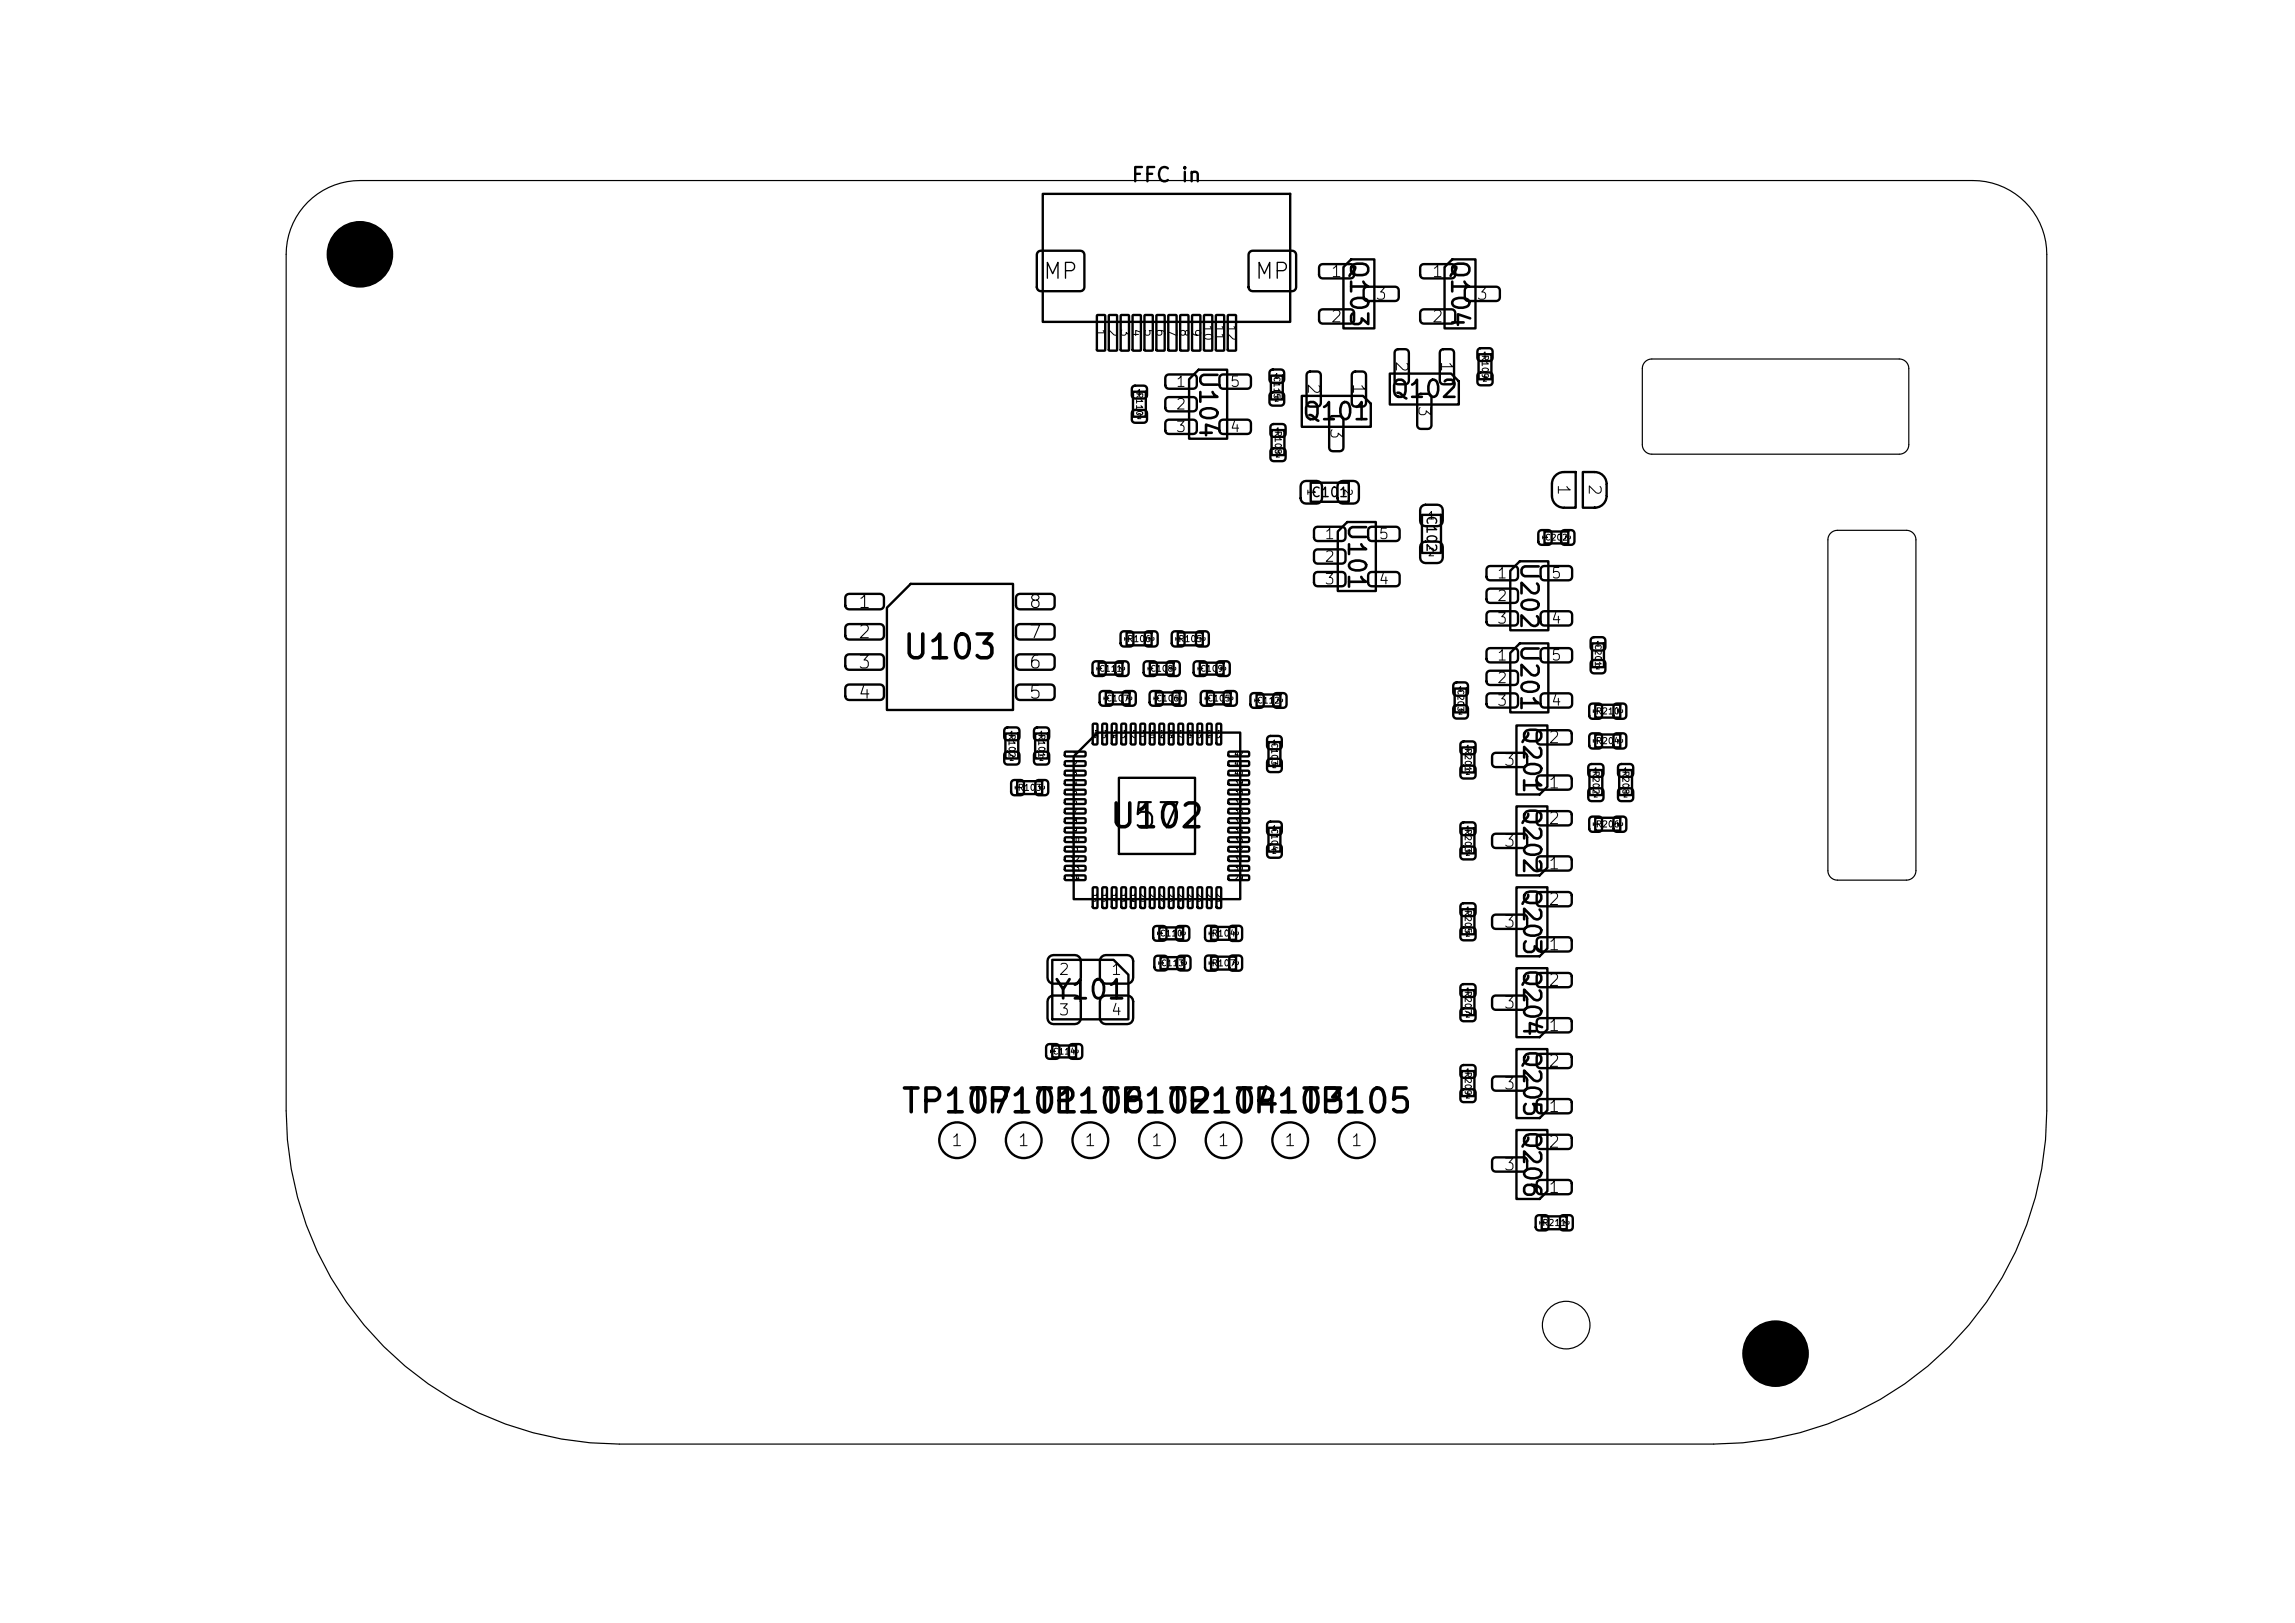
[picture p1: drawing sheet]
<svg xmlns="http://www.w3.org/2000/svg" width="297mm" height="210mm" viewBox="0 0 297 210" stroke-linecap="round" stroke-linejoin="round" font-family="sans-serif">
<defs><g id="words">
<text font-size="3.3" x="146.3" y="108.1">57</text>
<g font-size="3.1">
<text x="116.6" y="86">U103</text>
<text x="143.4" y="107.9">U102</text>
<text x="116.4" y="144.8">TP107</text>
<text x="125.1" y="144.8">TP101</text>
<text x="133.7" y="144.8">TP106</text>
<text x="142.3" y="144.8">TP102</text>
<text x="150.9" y="144.8">TP104</text>
<text x="159.5" y="144.8">TP103</text>
<text x="168.2" y="144.8">TP105</text>
</g>
<text font-size="2.5" x="136.3" y="129.9">Y101</text>
<g font-size="2.2">
<text x="174.2" y="33.5" transform="rotate(90 174.2 33.5)">Q103</text>
<text x="187.3" y="33.5" transform="rotate(90 187.3 33.5)">Q104</text>
<text x="154.7" y="47.8" transform="rotate(90 154.7 47.8)">U104</text>
<text x="179.8" y="52">Q102</text>
<text x="168.4" y="54.9">Q101</text>
<text x="173.9" y="67.5" transform="rotate(90 173.9 67.5)">U101</text>
<text x="196.2" y="72.5" transform="rotate(90 196.2 72.5)">U202</text>
<text x="196.2" y="83.2" transform="rotate(90 196.2 83.2)">U201</text>
<text x="196.6" y="93.8" transform="rotate(90 196.6 93.8)">Q201</text>
<text x="196.6" y="104.3" transform="rotate(90 196.6 104.3)">Q202</text>
<text x="196.6" y="114.7" transform="rotate(90 196.6 114.7)">Q203</text>
<text x="196.6" y="125.2" transform="rotate(90 196.6 125.2)">Q204</text>
<text x="196.6" y="135.7" transform="rotate(90 196.6 135.7)">Q205</text>
<text x="196.6" y="146.1" transform="rotate(90 196.6 146.1)">Q206</text>
</g>
<g font-size="2.1">
<text x="134.9" y="36.6">MP</text>
<text x="162.3" y="36.6">MP</text>
</g>
<text font-size="1.8" x="146.3" y="24">FFC in</text>
<g font-size="1.7">
<text x="110.9" y="79.1">1</text>
<text x="110.9" y="83">2</text>
<text x="133" y="83">7</text>
<text x="133" y="79.1">8</text>
<text x="110.9" y="86.9">3</text>
<text x="133" y="86.9">6</text>
<text x="110.9" y="90.8">4</text>
<text x="133" y="90.8">5</text>
</g>
<g font-size="1.5">
<text x="172.1" y="36.3">1</text>
<text x="177.9" y="39.2">3</text>
<text x="185.2" y="36.3">1</text>
<text x="191" y="39.2">3</text>
<text x="172.1" y="42.1">2</text>
<text x="180.2" y="46.6" transform="rotate(90 180.2 46.6)">2</text>
<text x="185.2" y="42.1">2</text>
<text x="186.1" y="46.6" transform="rotate(90 186.1 46.6)">1</text>
<text x="168.9" y="49.5" transform="rotate(90 168.9 49.5)">2</text>
<text x="174.7" y="49.5" transform="rotate(90 174.7 49.5)">1</text>
<text x="183.2" y="52.4" transform="rotate(90 183.2 52.4)">3</text>
<text x="171.8" y="55.2" transform="rotate(90 171.8 55.2)">3</text>
<text x="201.2" y="62.5" transform="rotate(90 201.2 62.5)">1</text>
<text x="205.2" y="62.5" transform="rotate(90 205.2 62.5)">2</text>
<text x="194.5" y="99.5">3</text>
<text x="200.3" y="96.6">2</text>
<text x="200.3" y="102.4">1</text>
<text x="200.3" y="107">2</text>
<text x="194.5" y="110">3</text>
<text x="200.3" y="112.9">1</text>
<text x="200.3" y="117.5">2</text>
<text x="194.5" y="120.4">3</text>
<text x="200.3" y="123.3">1</text>
<text x="194.5" y="130.9">3</text>
<text x="200.3" y="128">2</text>
<text x="200.3" y="133.8">1</text>
<text x="194.5" y="141.4">3</text>
<text x="200.3" y="138.4">2</text>
<text x="123" y="148.7">1</text>
<text x="131.6" y="148.7">1</text>
<text x="140.2" y="148.7">1</text>
<text x="148.8" y="148.7">1</text>
<text x="157.5" y="148.7">1</text>
<text x="166.1" y="148.7">1</text>
<text x="174.7" y="148.7">1</text>
<text x="200.3" y="144.3">1</text>
<text x="200.3" y="148.9">2</text>
<text x="194.5" y="151.8">3</text>
<text x="200.3" y="154.8">1</text>
</g>
<g font-size="1.4">
<text x="152.1" y="50.4">1</text>
<text x="152.1" y="53.3">2</text>
<text x="159.1" y="50.4">5</text>
<text x="152.1" y="56.3">3</text>
<text x="159.1" y="56.3">4</text>
<text x="171.3" y="70.1">1</text>
<text x="178.3" y="70.1">5</text>
<text x="171.3" y="73">2</text>
<text x="171.3" y="76">3</text>
<text x="178.3" y="76">4</text>
<text x="193.6" y="75.2">1</text>
<text x="200.6" y="75.2">5</text>
<text x="193.6" y="78.1">2</text>
<text x="193.6" y="81">3</text>
<text x="200.6" y="81">4</text>
<text x="193.6" y="85.8">1</text>
<text x="193.6" y="88.7">2</text>
<text x="200.6" y="85.8">5</text>
<text x="193.6" y="91.7">3</text>
<text x="200.6" y="91.7">4</text>
<text x="136.9" y="126.5">2</text>
<text x="136.9" y="131.8">3</text>
<text x="143.7" y="126.5">1</text>
<text x="143.7" y="131.8">4</text>
</g>
<g font-size="1.2">
<text x="169.6" y="64.6">C101</text>
<text x="184.3" y="66.6" transform="rotate(90 184.3 66.6)">C102</text>
</g>
<g font-size="1.1">
<text x="155.5" y="41.9" transform="rotate(90 155.5 41.9)">10</text>
<text x="157.1" y="41.9" transform="rotate(90 157.1 41.9)">11</text>
<text x="158.6" y="41.9" transform="rotate(90 158.6 41.9)">12</text>
<text x="141.7" y="42.4" transform="rotate(90 141.7 42.4)">1</text>
<text x="143.2" y="42.4" transform="rotate(90 143.2 42.4)">2</text>
<text x="144.7" y="42.4" transform="rotate(90 144.7 42.4)">3</text>
<text x="146.3" y="42.4" transform="rotate(90 146.3 42.4)">4</text>
<text x="147.8" y="42.4" transform="rotate(90 147.8 42.4)">5</text>
<text x="149.4" y="42.4" transform="rotate(90 149.4 42.4)">6</text>
<text x="150.9" y="42.4" transform="rotate(90 150.9 42.4)">7</text>
<text x="152.4" y="42.4" transform="rotate(90 152.4 42.4)">8</text>
<text x="154" y="42.4" transform="rotate(90 154 42.4)">9</text>
</g>
<g font-size="1">
<text x="169" y="63.1" transform="rotate(90 169 63.1)">1</text>
<text x="173.7" y="63.1" transform="rotate(90 173.7 63.1)">2</text>
<text x="184.7" y="67.4">1</text>
<text x="184.7" y="72.2">2</text>
</g>
<g font-size=".8">
<text x="191.6" y="45.8" transform="rotate(90 191.6 45.8)">R109</text>
<text x="146.8" y="50.7" transform="rotate(90 146.8 50.7)">R110</text>
<text x="164.7" y="48.6" transform="rotate(90 164.7 48.6)">C115</text>
<text x="164.8" y="55.6" transform="rotate(90 164.8 55.6)">R108</text>
<text x="199.9" y="70.1">C202</text>
<text x="145.8" y="83.3">R106</text>
<text x="152.4" y="83.3">R105</text>
<text x="206.2" y="83.2" transform="rotate(90 206.2 83.2)">C201</text>
<text x="142.2" y="87.1">C111</text>
<text x="148.8" y="87.1">C108</text>
<text x="155.2" y="87.1">C109</text>
<text x="188.4" y="89.1" transform="rotate(90 188.4 89.1)">C203</text>
<text x="130.3" y="94.9" transform="rotate(90 130.3 94.9)">R102</text>
<text x="134.2" y="94.9" transform="rotate(90 134.2 94.9)">R101</text>
<text x="143.1" y="91">C107</text>
<text x="149.5" y="91">C106</text>
<text x="156.2" y="91">C105</text>
<text x="162.6" y="91.2">C112</text>
<text x="206.4" y="92.6">R210</text>
<text x="164.3" y="96" transform="rotate(90 164.3 96)">C103</text>
<text x="189.4" y="96.7" transform="rotate(90 189.4 96.7)">R201</text>
<text x="205.9" y="99.6" transform="rotate(90 205.9 99.6)">R202</text>
<text x="206.4" y="96.5">R204</text>
<text x="209.8" y="99.6" transform="rotate(90 209.8 99.6)">R208</text>
<text x="131.6" y="102.5">R103</text>
<text x="164.3" y="107.1" transform="rotate(90 164.3 107.1)">C104</text>
<text x="189.4" y="107.2" transform="rotate(90 189.4 107.2)">R203</text>
<text x="206.4" y="107.3">R206</text>
<text x="189.4" y="117.6" transform="rotate(90 189.4 117.6)">R205</text>
<text x="150" y="121.4">C110</text>
<text x="150.2" y="125.2">C113</text>
<text x="156.7" y="121.4">R104</text>
<text x="156.7" y="125.2">R107</text>
<text x="189.4" y="128.1" transform="rotate(90 189.4 128.1)">R207</text>
<text x="136.2" y="136.6">C114</text>
<text x="189.4" y="138.6" transform="rotate(90 189.4 138.6)">R209</text>
<text x="199.5" y="158.8">R211</text>
</g>
<g font-size=".7">
<text x="191.8" y="46.4">1</text>
<text x="147.1" y="51.2">1</text>
<text x="191.8" y="49.5">2</text>
<text x="147.1" y="54.4">2</text>
<text x="165" y="56.2">1</text>
<text x="165" y="59.3">2</text>
<text x="145.3" y="82.3" transform="rotate(90 145.3 82.3)">1</text>
<text x="148.5" y="82.3" transform="rotate(90 148.5 82.3)">2</text>
<text x="152" y="82.3" transform="rotate(90 152 82.3)">1</text>
<text x="155.1" y="82.3" transform="rotate(90 155.1 82.3)">2</text>
<text x="130.6" y="95.5">1</text>
<text x="134.4" y="95.5">1</text>
<text x="206" y="91.6" transform="rotate(90 206 91.6)">1</text>
<text x="206" y="95.5" transform="rotate(90 206 95.5)">1</text>
<text x="209.1" y="91.6" transform="rotate(90 209.1 91.6)">2</text>
<text x="209.1" y="95.5" transform="rotate(90 209.1 95.5)">2</text>
<text x="130.6" y="98.6">2</text>
<text x="131.2" y="101.5" transform="rotate(90 131.2 101.5)">1</text>
<text x="134.3" y="101.5" transform="rotate(90 134.3 101.5)">2</text>
<text x="134.4" y="98.6">2</text>
<text x="189.6" y="97.3">1</text>
<text x="189.6" y="100.4">2</text>
<text x="206.1" y="100.2">1</text>
<text x="210" y="100.2">1</text>
<text x="189.6" y="107.7">1</text>
<text x="206" y="106.3" transform="rotate(90 206 106.3)">1</text>
<text x="206.1" y="103.3">2</text>
<text x="209.1" y="106.3" transform="rotate(90 209.1 106.3)">2</text>
<text x="210" y="103.3">2</text>
<text x="189.6" y="110.9">2</text>
<text x="189.6" y="118.2">1</text>
<text x="156.3" y="120.4" transform="rotate(90 156.3 120.4)">1</text>
<text x="156.3" y="124.2" transform="rotate(90 156.3 124.2)">1</text>
<text x="159.4" y="120.4" transform="rotate(90 159.4 120.4)">2</text>
<text x="159.4" y="124.2" transform="rotate(90 159.4 124.2)">2</text>
<text x="189.6" y="121.3">2</text>
<text x="189.6" y="128.7">1</text>
<text x="189.6" y="131.8">2</text>
<text x="189.6" y="139.1">1</text>
<text x="189.6" y="142.3">2</text>
<text x="199.1" y="157.8" transform="rotate(90 199.1 157.8)">1</text>
<text x="202.2" y="157.8" transform="rotate(90 202.2 157.8)">2</text>
</g>
<g font-size=".6">
<text x="164.9" y="49.2">1</text>
<text x="164.9" y="52.1">2</text>
<text x="199.5" y="69.2" transform="rotate(90 199.5 69.2)">1</text>
<text x="202.4" y="69.2" transform="rotate(90 202.4 69.2)">2</text>
<text x="206.4" y="83.8">1</text>
<text x="141.8" y="86.2" transform="rotate(90 141.8 86.2)">1</text>
<text x="144.7" y="86.2" transform="rotate(90 144.7 86.2)">2</text>
<text x="148.4" y="86.2" transform="rotate(90 148.4 86.2)">1</text>
<text x="151.3" y="86.2" transform="rotate(90 151.3 86.2)">2</text>
<text x="154.8" y="86.2" transform="rotate(90 154.8 86.2)">1</text>
<text x="157.8" y="86.2" transform="rotate(90 157.8 86.2)">2</text>
<text x="188.7" y="89.6">1</text>
<text x="206.4" y="86.7">2</text>
<text x="141.3" y="94.3" transform="rotate(90 141.3 94.3)">56</text>
<text x="142.5" y="94.3" transform="rotate(90 142.5 94.3)">55</text>
<text x="142.7" y="90" transform="rotate(90 142.7 90)">1</text>
<text x="143.7" y="94.3" transform="rotate(90 143.7 94.3)">54</text>
<text x="144.9" y="94.3" transform="rotate(90 144.9 94.3)">53</text>
<text x="145.6" y="90" transform="rotate(90 145.6 90)">2</text>
<text x="146.2" y="94.3" transform="rotate(90 146.2 94.3)">52</text>
<text x="147.4" y="94.3" transform="rotate(90 147.4 94.3)">51</text>
<text x="148.6" y="94.3" transform="rotate(90 148.6 94.3)">50</text>
<text x="149.1" y="90" transform="rotate(90 149.1 90)">1</text>
<text x="149.9" y="94.3" transform="rotate(90 149.9 94.3)">49</text>
<text x="151.1" y="94.3" transform="rotate(90 151.1 94.3)">48</text>
<text x="152.1" y="90" transform="rotate(90 152.1 90)">2</text>
<text x="152.3" y="94.3" transform="rotate(90 152.3 94.3)">47</text>
<text x="153.6" y="94.3" transform="rotate(90 153.6 94.3)">46</text>
<text x="154.8" y="94.3" transform="rotate(90 154.8 94.3)">45</text>
<text x="155.8" y="90" transform="rotate(90 155.8 90)">1</text>
<text x="156" y="94.3" transform="rotate(90 156 94.3)">44</text>
<text x="157.3" y="94.3" transform="rotate(90 157.3 94.3)">43</text>
<text x="158.7" y="90" transform="rotate(90 158.7 90)">2</text>
<text x="162.2" y="90.3" transform="rotate(90 162.2 90.3)">1</text>
<text x="165.2" y="90.3" transform="rotate(90 165.2 90.3)">2</text>
<text x="188.7" y="92.6">2</text>
<text x="138.8" y="98">1</text>
<text x="138.8" y="99.3">2</text>
<text x="138.8" y="100.5">3</text>
<text x="138.8" y="101.7">4</text>
<text x="159.7" y="101.7">39</text>
<text x="159.7" y="100.5">40</text>
<text x="159.7" y="99.3">41</text>
<text x="159.7" y="98">42</text>
<text x="164.6" y="96.6">1</text>
<text x="164.6" y="99.5">2</text>
<text x="138.8" y="103">5</text>
<text x="138.8" y="104.2">6</text>
<text x="138.8" y="105.4">7</text>
<text x="138.8" y="106.7">8</text>
<text x="138.8" y="107.9">9</text>
<text x="159.7" y="107.9">34</text>
<text x="159.7" y="106.7">35</text>
<text x="159.7" y="105.4">36</text>
<text x="159.7" y="104.2">37</text>
<text x="159.7" y="103">38</text>
<text x="164.6" y="107.7">1</text>
<text x="138.5" y="109.1">10</text>
<text x="138.5" y="110.3">11</text>
<text x="138.5" y="111.6">12</text>
<text x="138.5" y="112.8">13</text>
<text x="159.7" y="112.8">30</text>
<text x="159.7" y="111.6">31</text>
<text x="159.7" y="110.3">32</text>
<text x="159.7" y="109.1">33</text>
<text x="164.6" y="110.6">2</text>
<text x="138.5" y="114">14</text>
<text x="141.3" y="115.5" transform="rotate(90 141.3 115.5)">15</text>
<text x="142.5" y="115.5" transform="rotate(90 142.5 115.5)">16</text>
<text x="143.7" y="115.5" transform="rotate(90 143.7 115.5)">17</text>
<text x="144.9" y="115.5" transform="rotate(90 144.9 115.5)">18</text>
<text x="146.2" y="115.5" transform="rotate(90 146.2 115.5)">19</text>
<text x="147.4" y="115.5" transform="rotate(90 147.4 115.5)">20</text>
<text x="148.6" y="115.5" transform="rotate(90 148.6 115.5)">21</text>
<text x="149.9" y="115.5" transform="rotate(90 149.9 115.5)">22</text>
<text x="151.1" y="115.5" transform="rotate(90 151.1 115.5)">23</text>
<text x="152.3" y="115.5" transform="rotate(90 152.3 115.5)">24</text>
<text x="153.6" y="115.5" transform="rotate(90 153.6 115.5)">25</text>
<text x="154.8" y="115.5" transform="rotate(90 154.8 115.5)">26</text>
<text x="156" y="115.5" transform="rotate(90 156 115.5)">27</text>
<text x="157.3" y="115.5" transform="rotate(90 157.3 115.5)">28</text>
<text x="159.7" y="114">29</text>
<text x="149.6" y="120.4" transform="rotate(90 149.6 120.4)">1</text>
<text x="149.8" y="124.3" transform="rotate(90 149.8 124.3)">1</text>
<text x="152.6" y="120.4" transform="rotate(90 152.6 120.4)">2</text>
<text x="152.7" y="124.3" transform="rotate(90 152.7 124.3)">2</text>
<text x="135.8" y="135.7" transform="rotate(90 135.8 135.7)">1</text>
<text x="138.7" y="135.7" transform="rotate(90 138.7 135.7)">2</text>
</g>
</g></defs>
<g fill="none" stroke="#000" stroke-width=".31">
<path d="M134.3 32.6l.4-.2h5.1a.52 .52 0 0 1 .5 .6v4.2a.52 .52 0 0 1-.5 .5h-5.1a.52 .52 0 0 1-.5-.5v-4.2zM134.9 25.1h32.1v16.6h-32.1zM161.7 32.6l.4-.2h5.1a.52 .52 0 0 1 .5 .6v4.2a.52 .52 0 0 1-.5 .5h-5.1a.52 .52 0 0 1-.5-.5v-4.2zM170.8 34.3l.4-.1h3.6a.46 .46 0 0 1 .4 .4v1a.46 .46 0 0 1-.4 .4h-3.6a.46 .46 0 0 1-.5-.4v-1zM174.9 33.6h3v8.9h-4v-7.9zM176.6 37.2l.3-.1h3.7a.46 .46 0 0 1 .4 .5v.9a.46 .46 0 0 1-.4 .4h-3.7a.46 .46 0 0 1-.4-.4v-.9zM183.9 34.3l.3-.1h3.7a.46 .46 0 0 1 .4 .4v1a.46 .46 0 0 1-.4 .4h-3.7a.46 .46 0 0 1-.4-.4v-1zM187.9 33.6h3v8.9h-4v-7.9zM189.7 37.2l.3-.1h3.6a.46 .46 0 0 1 .5 .5v.9a.46 .46 0 0 1-.5 .4h-3.6a.46 .46 0 0 1-.4-.4v-.9zM142 40.8h1v4.5v.1l-1-.1zM143.5 40.8h1.1v4.5l-.1 .1-1-.1zM145.1 40.8h1v4.5l-.1 .1-1-.1z"/>
<path d="M146.6 50l.3-.1h1.1a.42 .42 0 0 1 .4 .4v.8a.42 .42 0 0 1-.4 .5h-1.1a.42 .42 0 0 1-.4-.5v-.8zM146.6 53.2l.3-.2h1.1a.42 .42 0 0 1 .4 .5v.8a.42 .42 0 0 1-.4 .4h-1.1a.42 .42 0 0 1-.4-.4v-.8zM146.6 40.8h1v4.5v.1l-1-.1zM146.6 50.7h1.7v3.2h-1.7zM148.1 40.8h1.1v4.5l-.1 .1-1-.1zM149.7 40.8h1v4.5v.1l-1-.1zM150.9 48.6l.4-.1h3.1a.46 .46 0 0 1 .5 .4v.9a.46 .46 0 0 1-.5 .5h-3.1a.46 .46 0 0 1-.5-.5v-.9zM150.9 51.5l.4-.1h3.1a.46 .46 0 0 1 .5 .4v1a.46 .46 0 0 1-.5 .4h-3.1a.46 .46 0 0 1-.5-.4v-1zM150.9 54.4l.4-.1h3.1a.46 .46 0 0 1 .5 .5v.9a.46 .46 0 0 1-.5 .5h-3.1a.46 .46 0 0 1-.5-.5v-.9zM151.2 40.8h1.1v4.5l-.1 .1-1-.1zM152.8 40.8h1v4.5l-.1 .1-1-.1zM154.3 40.8h1v4.5v.1l-1-.1z"/>
<path d="M155.1 47.8h3.7v9h-4.9v-7.7zM155.8 40.8h1.1v4.5l-.1 .1-1-.1zM157.4 40.8h1v4.5v.1l-1-.1zM157.9 54.4l.4-.1h3.1a.46 .46 0 0 1 .5 .5v.9a.46 .46 0 0 1-.5 .5h-3.1a.46 .46 0 0 1-.5-.5v-.9zM157.9 48.6l.4-.1h3.1a.46 .46 0 0 1 .5 .4v.9a.46 .46 0 0 1-.5 .5h-3.1a.46 .46 0 0 1-.5-.5v-.9zM158.9 40.8h1.1v4.5l-.1 .1-1-.1zM164.4 47.9l.3-.1h1.1a.43 .43 0 0 1 .4 .4v.9a.43 .43 0 0 1-.4 .4h-1.1a.43 .43 0 0 1-.4-.4v-.9zM164.4 50.9l.3-.1h1.1a.43 .43 0 0 1 .4 .4v.9a.43 .43 0 0 1-.4 .4h-1.1a.43 .43 0 0 1-.4-.4v-.9zM164.5 48.6h1.5v3.1h-1.5zM164.5 55l.3-.1h1.2a.42 .42 0 0 1 .4 .4v.8a.42 .42 0 0 1-.4 .4h-1.2a.42 .42 0 0 1-.4-.4v-.8zM164.5 58.1l.3-.1h1.2a.42 .42 0 0 1 .4 .4v.9a.42 .42 0 0 1-.4 .4h-1.2a.42 .42 0 0 1-.4-.4v-.9zM164.6 55.7h1.6v3.2h-1.6z"/>
<path d="M168.5 51.2h7.9l1 1v3h-8.9zM169.2 48.2l.3-.1h1a.46 .46 0 0 1 .4 .4v3.6a.46 .46 0 0 1-.4 .5h-1a.46 .46 0 0 1-.4-.5v-3.6zM170.8 40.2l.4-.2h3.6a.46 .46 0 0 1 .4 .5v.9a.46 .46 0 0 1-.4 .5h-3.6a.46 .46 0 0 1-.5-.5v-.9zM172.1 54l.4-.2h.9a.46 .46 0 0 1 .5 .5v3.6a.46 .46 0 0 1-.5 .5h-.9a.46 .46 0 0 1-.5-.5v-3.6zM175.1 48.2l.3-.1h.9a.46 .46 0 0 1 .5 .4v3.6a.46 .46 0 0 1-.5 .5h-.9a.46 .46 0 0 1-.5-.5v-3.6zM179.9 48.3h7.9l1 1v3h-8.9zM180.6 45.3l.3-.1h1a.46 .46 0 0 1 .4 .4v3.7a.46 .46 0 0 1-.4 .4h-1a.46 .46 0 0 1-.4-.4v-3.7zM183.5 51.1l.4-.1h.9a.46 .46 0 0 1 .4 .4v3.6a.46 .46 0 0 1-.4 .5h-.9a.46 .46 0 0 1-.5-.5v-3.6zM183.9 40.2l.3-.2h3.7a.46 .46 0 0 1 .4 .5v.9a.46 .46 0 0 1-.4 .5h-3.7a.46 .46 0 0 1-.4-.5v-.9zM186.5 45.3l.3-.1h.9a.46 .46 0 0 1 .5 .4v3.7a.46 .46 0 0 1-.5 .4h-.9a.46 .46 0 0 1-.5-.4v-3.7zM191.3 45.2l.3-.1h1.1a.42 .42 0 0 1 .5 .4v.8a.42 .42 0 0 1-.5 .4h-1.1a.42 .42 0 0 1-.4-.4v-.8zM191.3 48.3l.3-.1h1.1a.42 .42 0 0 1 .5 .4v.8a.42 .42 0 0 1-.5 .5h-1.1a.42 .42 0 0 1-.4-.5v-.8z"/>
<path d="M191.3 45.8h1.7v3.3h-1.7zM109.5 77l.4-.2h4a.5 .5 0 0 1 .5 .5v1a.5 .5 0 0 1-.5 .5h-4a.5 .5 0 0 1-.5-.5v-1zM117.9 75.6h13.2v16.3h-16.3v-13.3zM131.6 77l.4-.2h4a.5 .5 0 0 1 .5 .5v1a.5 .5 0 0 1-.5 .5h-4a.5 .5 0 0 1-.5-.5v-1zM168.5 62.4l.5-.2h1.4a.69 .69 0 0 1 .7 .7v1.6a.69 .69 0 0 1-.7 .7h-1.4a.69 .69 0 0 1-.7-.7v-1.6zM169.6 62.5h5v2.4h-5zM170.2 68.3l.3-.1h3.2a.46 .46 0 0 1 .4 .4v.9a.46 .46 0 0 1-.4 .5h-3.2a.46 .46 0 0 1-.5-.5v-.9zM170.2 71.2l.3-.1h3.2a.46 .46 0 0 1 .4 .4v1a.46 .46 0 0 1-.4 .4h-3.2a.46 .46 0 0 1-.5-.4v-1zM170.2 74.1l.3-.1h3.2a.46 .46 0 0 1 .4 .5v.9a.46 .46 0 0 1-.4 .5h-3.2a.46 .46 0 0 1-.5-.5v-.9zM173.1 68.8l1.3-1.3h3.7v9h-5zM173.3 62.4l.5-.2h1.4a.69 .69 0 0 1 .7 .7v1.6a.69 .69 0 0 1-.7 .7h-1.4a.69 .69 0 0 1-.7-.7v-1.6zM177.2 74.1l.3-.1h3.2a.46 .46 0 0 1 .4 .5v.9a.46 .46 0 0 1-.4 .5h-3.2a.46 .46 0 0 1-.4-.5v-.9z"/>
<path d="M177.2 68.3l.3-.1h3.2a.46 .46 0 0 1 .4 .4v.9a.46 .46 0 0 1-.4 .5h-3.2a.46 .46 0 0 1-.4-.5v-.9zM184 65.5l.5-.2h1.5a.69 .69 0 0 1 .7 .7v1.4a.69 .69 0 0 1-.7 .7h-1.5a.69 .69 0 0 1-.7-.7v-1.4zM184 70.3l.5-.2h1.5a.69 .69 0 0 1 .7 .7v1.4a.69 .69 0 0 1-.7 .7h-1.5a.69 .69 0 0 1-.7-.7v-1.4zM184 66.6h2.5v4.9h-2.5zM192.5 73.4l.3-.2h3.2a.46 .46 0 0 1 .4 .5v.9a.46 .46 0 0 1-.4 .5h-3.2a.46 .46 0 0 1-.4-.5v-.9zM192.5 76.3l.3-.1h3.2a.46 .46 0 0 1 .4 .4v1a.46 .46 0 0 1-.4 .4h-3.2a.46 .46 0 0 1-.4-.4v-1zM192.5 79.2l.3-.1h3.2a.46 .46 0 0 1 .4 .5v.9a.46 .46 0 0 1-.4 .4h-3.2a.46 .46 0 0 1-.4-.4v-.9zM195.4 73.9l1.3-1.3h3.7v9h-5zM199.2 68.7l.3-.1h.9a.43 .43 0 0 1 .4 .4v1.1a.43 .43 0 0 1-.4 .4h-.9a.43 .43 0 0 1-.4-.4v-1.1zM199.5 79.2l.3-.1h3.2a.46 .46 0 0 1 .5 .5v.9a.46 .46 0 0 1-.5 .4h-3.2a.46 .46 0 0 1-.4-.4v-.9zM199.5 73.4l.3-.2h3.2a.46 .46 0 0 1 .5 .5v.9a.46 .46 0 0 1-.5 .5h-3.2a.46 .46 0 0 1-.4-.5v-.9zM199.9 68.8h3.1v1.5h-3.1z"/>
<path d="M201.4 61.4l.8-.3h1.7v4.6h-1.5a1.49 1.49 0 0 1-1.5-1.5v-1.6a1.47 1.47 0 0 1 .5-1.2zM202.2 68.7l.3-.1h.8a.43 .43 0 0 1 .5 .4v1.1a.43 .43 0 0 1-.5 .4h-.8a.43 .43 0 0 1-.5-.4v-1.1zM204.8 61.1h1.6a1.49 1.49 0 0 1 1.5 1.5v1.6a1.5 1.5 0 0 1-1.5 1.5h-1.6zM109.5 80.9l.4-.1h4a.5 .5 0 0 1 .5 .5v1a.5 .5 0 0 1-.5 .5h-4a.5 .5 0 0 1-.5-.5v-1zM109.5 84.8l.4-.1h4a.5 .5 0 0 1 .5 .5v1a.5 .5 0 0 1-.5 .5h-4a.5 .5 0 0 1-.5-.5v-1zM109.5 88.7l.4-.1h4a.5 .5 0 0 1 .5 .5v1a.5 .5 0 0 1-.5 .5h-4a.5 .5 0 0 1-.5-.5v-1zM130.1 94.2l.3-.1h1.1a.42 .42 0 0 1 .4 .4v.9a.42 .42 0 0 1-.4 .4h-1.1a.42 .42 0 0 1-.4-.4v-.9zM130.1 97.4l.3-.1h1.1a.42 .42 0 0 1 .4 .4v.8a.42 .42 0 0 1-.4 .4h-1.1a.42 .42 0 0 1-.4-.4v-.8zM130.1 94.9h1.7v3.2h-1.7zM131.6 88.7l.4-.1h4a.5 .5 0 0 1 .5 .5v1a.5 .5 0 0 1-.5 .5h-4a.5 .5 0 0 1-.5-.5v-1zM131.6 84.8l.4-.1h4a.5 .5 0 0 1 .5 .5v1a.5 .5 0 0 1-.5 .5h-4a.5 .5 0 0 1-.5-.5v-1zM131.6 80.9l.4-.1h4a.5 .5 0 0 1 .5 .5v1a.5 .5 0 0 1-.5 .5h-4a.5 .5 0 0 1-.5-.5v-1z"/>
<path d="M133.9 94.2l.3-.1h1.2a.42 .42 0 0 1 .4 .4v.9a.42 .42 0 0 1-.4 .4h-1.2a.42 .42 0 0 1-.4-.4v-.9zM133.9 97.4l.3-.1h1.2a.42 .42 0 0 1 .4 .4v.8a.42 .42 0 0 1-.4 .4h-1.2a.42 .42 0 0 1-.4-.4v-.8zM134 94.9h1.6v3.2h-1.6zM137.8 97.3h2.5l.2 .1v.3l-.2 .2h-2.4l-.1-.2zM137.8 98.5h2.5l.2 .1v.4l-.2 .1h-2.4l-.1-.1zM137.8 99.8l2.5-.1 .2 .1v.4l-.2 .1h-2.4l-.1-.1zM141.5 93.7l.4-.1 .1 .2v2.4l-.1 .1h-.4l-.1-.1zM141.5 85.7l.3-.1h.9a.43 .43 0 0 1 .4 .4v1a.43 .43 0 0 1-.4 .5h-.9a.43 .43 0 0 1-.4-.5v-1zM142 94.8h18.5v21.5h-21.6v-18.4zM142.2 85.7h3.1v1.6h-3.1zM142.4 89.5l.3-.1h.9a.43 .43 0 0 1 .4 .4v1.1a.43 .43 0 0 1-.4 .4h-.9a.43 .43 0 0 1-.4-.4v-1.1zM142.7 93.7l.4-.1 .2 .2v2.4l-.2 .1h-.4l-.1-.1z"/>
<path d="M143.1 89.6h3.1v1.5h-3.1zM143.9 93.7l.4-.1 .2 .2v2.4l-.2 .1h-.3l-.1-.1zM144.5 85.7l.3-.1h.8a.43 .43 0 0 1 .5 .4v1a.43 .43 0 0 1-.5 .5h-.8a.43 .43 0 0 1-.5-.5v-1zM145.1 81.8l.3-.1h.9a.42 .42 0 0 1 .4 .4v1.1a.42 .42 0 0 1-.4 .5h-.9a.42 .42 0 0 1-.4-.5v-1.1zM145.2 93.7l.4-.1 .1 .2v2.4l-.1 .1h-.4l-.1-.1zM145.4 89.5l.3-.1h.9a.43 .43 0 0 1 .4 .4v1.1a.43 .43 0 0 1-.4 .4h-.9a.43 .43 0 0 1-.4-.4v-1.1zM145.8 81.8h3.2v1.7h-3.2zM146.4 93.7l.4-.1 .2 .2v2.4l-.2 .1h-.4l-.1-.1zM147.6 93.7l.4-.1 .2 .2v2.4l-.2 .1h-.3l-.1-.1zM148.1 85.7l.3-.1h.9a.43 .43 0 0 1 .4 .4v1a.43 .43 0 0 1-.4 .5h-.9a.43 .43 0 0 1-.4-.5v-1zM148.3 81.8l.3-.1h.8a.42 .42 0 0 1 .4 .4v1.1a.42 .42 0 0 1-.4 .5h-.8a.42 .42 0 0 1-.4-.5v-1.1zM148.8 85.7h3.1v1.6h-3.1z"/>
<path d="M148.8 93.7l.5-.1 .1 .2v2.4l-.1 .1h-.4l-.1-.1zM148.9 89.5l.3-.1h.9a.43 .43 0 0 1 .4 .4v1.1a.43 .43 0 0 1-.4 .4h-.9a.43 .43 0 0 1-.4-.4v-1.1zM149.6 89.6h3.1v1.5h-3.1zM150.1 93.7l.4-.1 .1 .2v2.4l-.1 .1h-.4l-.1-.1zM151.1 85.7l.3-.1h.9a.43 .43 0 0 1 .4 .4v1a.43 .43 0 0 1-.4 .5h-.9a.43 .43 0 0 1-.4-.5v-1zM151.3 93.7l.4-.1 .2 .2v2.4l-.2 .1h-.3l-.1-.1zM151.8 81.8l.2-.1h.9a.42 .42 0 0 1 .4 .4v1.1a.42 .42 0 0 1-.4 .5h-.9a.42 .42 0 0 1-.4-.5v-1.1zM151.9 89.5l.3-.1h.8a.43 .43 0 0 1 .5 .4v1.1a.43 .43 0 0 1-.5 .4h-.8a.43 .43 0 0 1-.5-.4v-1.1zM152.4 81.8h3.3v1.7h-3.3zM152.5 93.7l.5-.1 .1 .2v2.4l-.1 .1h-.4l-.1-.1zM153.8 93.7l.4-.1 .1 .2v2.4l-.1 .1h-.4l-.1-.1zM154.6 85.7l.3-.1h.9a.43 .43 0 0 1 .4 .4v1a.43 .43 0 0 1-.4 .5h-.9a.43 .43 0 0 1-.4-.5v-1z"/>
<path d="M154.9 81.8l.3-.1h.8a.42 .42 0 0 1 .4 .4v1.1a.42 .42 0 0 1-.4 .5h-.8a.42 .42 0 0 1-.4-.5v-1.1zM155 93.7l.4-.1 .2 .2v2.4l-.2 .1h-.3l-.1-.1zM155.3 85.7h3v1.6h-3zM155.5 89.5l.3-.1h.9a.43 .43 0 0 1 .4 .4v1.1a.43 .43 0 0 1-.4 .4h-.9a.43 .43 0 0 1-.4-.4v-1.1zM156.2 89.6h3.1v1.5h-3.1zM156.2 93.7l.5-.1 .1 .2v2.4l-.1 .1h-.4l-.1-.1zM157.5 93.7l.4-.1 .1 .2v2.4l-.1 .1h-.4l-.1-.1zM157.5 85.7l.4-.1h.8a.43 .43 0 0 1 .4 .4v1a.43 .43 0 0 1-.4 .5h-.8a.43 .43 0 0 1-.5-.5v-1zM158.5 89.5l.3-.1h.8a.43 .43 0 0 1 .5 .4v1.1a.43 .43 0 0 1-.5 .4h-.8a.43 .43 0 0 1-.5-.4v-1.1zM159 99.8l2.5-.1 .1 .1 .1 .4-.2 .1h-2.4l-.1-.1zM159 98.5h2.5l.1 .1 .1 .4-.2 .1h-2.4l-.1-.1zM159 97.3h2.5l.1 .1 .1 .3-.2 .2h-2.4l-.1-.2z"/>
<path d="M161.9 89.8l.3-.1h.9a.43 .43 0 0 1 .4 .4v1.1a.43 .43 0 0 1-.4 .4h-.9a.43 .43 0 0 1-.4-.4v-1.1zM162.6 89.9h3.1v1.5h-3.1zM164.1 95.4l.3-.2h1.1a.43 .43 0 0 1 .4 .5v.8a.43 .43 0 0 1-.4 .4h-1.1a.43 .43 0 0 1-.4-.4v-.8zM164.1 98.3l.3-.1h1.1a.43 .43 0 0 1 .4 .4v.9a.43 .43 0 0 1-.4 .4h-1.1a.43 .43 0 0 1-.4-.4v-.9zM164.2 96h1.5v3.1h-1.5zM164.9 89.8l.3-.1h.9a.43 .43 0 0 1 .4 .4v1.1a.43 .43 0 0 1-.4 .4h-.9a.43 .43 0 0 1-.4-.4v-1.1zM188.2 88.4l.3-.1h1a.43 .43 0 0 1 .5 .4v.9a.43 .43 0 0 1-.5 .4h-1a.43 .43 0 0 1-.4-.4v-.9zM188.2 91.4l.3-.1h1a.43 .43 0 0 1 .5 .4v.8a.43 .43 0 0 1-.5 .5h-1a.43 .43 0 0 1-.4-.5v-.8zM188.3 89.1h1.5v3.1h-1.5zM189.1 96.1l.3-.2h1.1a.42 .42 0 0 1 .5 .4v.9a.42 .42 0 0 1-.5 .4h-1.1a.42 .42 0 0 1-.4-.4v-.9zM189.1 99.2l.3-.1h1.1a.42 .42 0 0 1 .5 .4v.8a.42 .42 0 0 1-.5 .4h-1.1a.42 .42 0 0 1-.4-.4v-.8zM189.1 96.7h1.7v3.3h-1.7z"/>
<path d="M192.5 84l.3-.1h3.2a.46 .46 0 0 1 .4 .4v.9a.46 .46 0 0 1-.4 .5h-3.2a.46 .46 0 0 1-.4-.5v-.9zM192.5 86.9l.3-.1h3.2a.46 .46 0 0 1 .4 .5v.9a.46 .46 0 0 1-.4 .4h-3.2a.46 .46 0 0 1-.4-.4v-.9zM192.5 89.8l.3-.1h3.2a.46 .46 0 0 1 .4 .5v.9a.46 .46 0 0 1-.4 .5h-3.2a.46 .46 0 0 1-.4-.5v-.9zM193.2 97.5l.4-.1h3.6a.46 .46 0 0 1 .4 .5v.9a.46 .46 0 0 1-.4 .5h-3.6a.46 .46 0 0 1-.5-.5v-.9zM195.4 84.5l1.3-1.3h3.7v9h-5zM196.2 93.9h4.1v7.9l-1 1h-3.1zM199 94.6l.3-.1h3.6a.46 .46 0 0 1 .5 .4v1a.46 .46 0 0 1-.5 .4h-3.6a.46 .46 0 0 1-.4-.4v-1zM199.5 89.8l.3-.1h3.2a.46 .46 0 0 1 .5 .5v.9a.46 .46 0 0 1-.5 .5h-3.2a.46 .46 0 0 1-.4-.5v-.9zM199.5 84l.3-.1h3.2a.46 .46 0 0 1 .5 .4v.9a.46 .46 0 0 1-.5 .5h-3.2a.46 .46 0 0 1-.4-.5v-.9zM205.7 99l.3-.1h1.1a.42 .42 0 0 1 .4 .4v.8a.42 .42 0 0 1-.4 .4h-1.1a.42 .42 0 0 1-.5-.4v-.8zM205.7 99.6h1.7v3.3h-1.7zM205.8 95l.3-.1h.8a.42 .42 0 0 1 .4 .4v1.1a.42 .42 0 0 1-.4 .5h-.8a.42 .42 0 0 1-.4-.5v-1.1z"/>
<path d="M205.8 91.2l.3-.2h.8a.42 .42 0 0 1 .4 .5v1.1a.42 .42 0 0 1-.4 .4h-.8a.42 .42 0 0 1-.4-.4v-1.1zM206 82.6l.3-.2h1a.43 .43 0 0 1 .5 .5v.8a.43 .43 0 0 1-.5 .5h-1a.43 .43 0 0 1-.5-.5v-.8zM206 85.5l.3-.1h1a.43 .43 0 0 1 .5 .4v.9a.43 .43 0 0 1-.5 .4h-1a.43 .43 0 0 1-.5-.4v-.9zM206 83.2h1.6v3.1h-1.6zM206.4 95h3.3v1.7h-3.3zM206.4 91.2h3.3v1.7h-3.3zM208.9 95l.3-.1h.9a.42 .42 0 0 1 .4 .4v1.1a.42 .42 0 0 1-.4 .5h-.9a.42 .42 0 0 1-.4-.5v-1.1zM208.9 91.2l.3-.2h.9a.42 .42 0 0 1 .4 .5v1.1a.42 .42 0 0 1-.4 .4h-.9a.42 .42 0 0 1-.4-.4v-1.1zM209.5 99l.3-.1h1.1a.42 .42 0 0 1 .5 .4v.8a.42 .42 0 0 1-.5 .4h-1.1a.42 .42 0 0 1-.4-.4v-.8zM209.5 99.6h1.7v3.3h-1.7zM131 101.1l.3-.2h.8a.42 .42 0 0 1 .4 .4v1.2a.42 .42 0 0 1-.4 .4h-.8a.42 .42 0 0 1-.4-.4v-1.2zM131.6 101.1h3.3v1.6h-3.3z"/>
<path d="M134.1 101.1l.3-.2h.8a.42 .42 0 0 1 .5 .4v1.2a.42 .42 0 0 1-.5 .4h-.8a.42 .42 0 0 1-.4-.4v-1.2zM137.8 101h2.5h.2v.4l-.2 .2h-2.4l-.1-.2zM137.8 102.2h2.5l.2 .1v.3l-.2 .2h-2.4l-.1-.2zM137.8 103.5l2.5-.1 .2 .1v.4l-.2 .1h-2.4l-.1-.1zM137.8 104.7l2.5-.1 .2 .1v.4l-.2 .2h-2.4l-.1-.2zM137.8 105.9h2.5l.2 .1v.3l-.2 .2h-2.4l-.1-.2zM137.8 107.2l2.5-.1 .2 .1v.4l-.2 .1h-2.4l-.1-.1zM137.8 108.4l2.5-.1 .2 .1v.4l-.2 .2h-2.4l-.1-.2zM137.8 109.6h2.5l.2 .1v.3l-.2 .2h-2.4l-.1-.2zM137.8 110.8h2.5l.2 .1v.4l-.2 .1h-2.4l-.1-.1zM137.8 112.1l2.5-.1 .2 .1v.4l-.2 .2h-2.4l-.1-.2zM137.8 113.3h2.5l.2 .1v.3l-.2 .2h-2.4l-.1-.2z"/>
<path d="M141.5 114.9l.4-.1 .1 .2v2.3l-.1 .2h-.4l-.1-.2zM142.7 114.9l.4-.1 .2 .2v2.3l-.2 .2h-.4l-.1-.2zM143.9 114.9l.4-.1 .2 .2v2.3l-.2 .2h-.3l-.1-.2zM144.8 100.6h9.9v9.9h-9.9zM145.2 114.9l.4-.1 .1 .2v2.3l-.1 .2h-.4l-.1-.2zM146.4 114.9l.4-.1 .2 .2v2.3l-.2 .2h-.4l-.1-.2zM147.6 114.9l.4-.1 .2 .2v2.3l-.2 .2h-.3l-.1-.2zM148.8 114.9l.5-.1 .1 .2v2.3l-.1 .2h-.4l-.1-.2zM149.4 119.9l.3-.1h.8a.43 .43 0 0 1 .5 .4v1.1a.43 .43 0 0 1-.5 .4h-.8a.43 .43 0 0 1-.5-.4v-1.1zM150.1 114.9l.4-.1 .1 .2v2.3l-.1 .2h-.4l-.1-.2zM151.3 114.9l.4-.1 .2 .2v2.3l-.2 .2h-.3l-.1-.2zM152.3 119.9l.3-.1h.9a.43 .43 0 0 1 .4 .4v1.1a.43 .43 0 0 1-.4 .4h-.9a.43 .43 0 0 1-.4-.4v-1.1z"/>
<path d="M152.5 114.9l.5-.1 .1 .2v2.3l-.1 .2h-.4l-.1-.2zM153.8 114.9l.4-.1 .1 .2v2.3l-.1 .2h-.4l-.1-.2zM155 114.9l.4-.1 .2 .2v2.3l-.2 .2h-.3l-.1-.2zM156.1 119.9l.3-.1h.8a.42 .42 0 0 1 .4 .4v1.1a.42 .42 0 0 1-.4 .5h-.8a.42 .42 0 0 1-.5-.5v-1.1zM156.2 114.9l.5-.1 .1 .2v2.3l-.1 .2h-.4l-.1-.2zM156.7 119.9h3.3v1.7h-3.3zM157.5 114.9l.4-.1 .1 .2v2.3l-.1 .2h-.4l-.1-.2zM159 113.3h2.5l.1 .1 .1 .3-.2 .2h-2.4l-.1-.2zM159 112.1l2.5-.1 .1 .1 .1 .4-.2 .2h-2.4l-.1-.2zM159 110.8h2.5l.1 .1 .1 .4-.2 .1h-2.4l-.1-.1zM159 109.6h2.5l.1 .1 .1 .3-.2 .2h-2.4l-.1-.2zM159 108.4l2.5-.1 .1 .1 .1 .4-.2 .2h-2.4l-.1-.2z"/>
<path d="M159 107.2l2.5-.1 .1 .1 .1 .4-.2 .1h-2.4l-.1-.1zM159 105.9h2.5l.1 .1 .1 .3-.2 .2h-2.4l-.1-.2zM159 104.7l2.5-.1 .1 .1 .1 .4-.2 .2h-2.4l-.1-.2zM159 103.5l2.5-.1 .1 .1 .1 .4-.2 .1h-2.4l-.1-.1zM159 102.2h2.5l.1 .1 .1 .3-.2 .2h-2.4l-.1-.2zM159 101h2.5h.1l.1 .4-.2 .2h-2.4l-.1-.2zM159.2 119.9l.3-.1h.8a.42 .42 0 0 1 .4 .4v1.1a.42 .42 0 0 1-.4 .5h-.8a.42 .42 0 0 1-.4-.5v-1.1zM164.1 106.4l.3-.1h1.1a.43 .43 0 0 1 .4 .4v.9a.43 .43 0 0 1-.4 .4h-1.1a.43 .43 0 0 1-.4-.4v-.9zM164.1 109.4l.3-.1h1.1a.43 .43 0 0 1 .4 .4v.9a.43 .43 0 0 1-.4 .4h-1.1a.43 .43 0 0 1-.4-.4v-.9zM164.2 107.1h1.5v3.1h-1.5zM189.1 106.5l.3-.1h1.1a.42 .42 0 0 1 .5 .4v.8a.42 .42 0 0 1-.5 .5h-1.1a.42 .42 0 0 1-.4-.5v-.8zM189.1 109.7l.3-.2h1.1a.42 .42 0 0 1 .5 .5v.8a.42 .42 0 0 1-.5 .4h-1.1a.42 .42 0 0 1-.4-.4v-.8z"/>
<path d="M189.1 117l.3-.1h1.1a.42 .42 0 0 1 .5 .4v.8a.42 .42 0 0 1-.5 .4h-1.1a.42 .42 0 0 1-.4-.4v-.8zM189.1 107.2h1.7v3.2h-1.7zM189.1 117.7h1.7v3.2h-1.7zM193.2 118.5l.4-.2h3.6a.46 .46 0 0 1 .4 .5v.9a.46 .46 0 0 1-.4 .5h-3.6a.46 .46 0 0 1-.5-.5v-.9zM193.2 108l.4-.1h3.6a.46 .46 0 0 1 .4 .4v1a.46 .46 0 0 1-.4 .4h-3.6a.46 .46 0 0 1-.5-.4v-1zM196.2 114.8h4.1v7.9l-1 1h-3.1zM196.2 104.3h4.1v8l-1 1h-3.1zM199 100.5l.3-.2h3.6a.46 .46 0 0 1 .5 .5v.9a.46 .46 0 0 1-.5 .5h-3.6a.46 .46 0 0 1-.4-.5v-.9zM199 115.6l.3-.2h3.6a.46 .46 0 0 1 .5 .5v.9a.46 .46 0 0 1-.5 .5h-3.6a.46 .46 0 0 1-.4-.5v-.9zM199 110.9l.3-.1h3.6a.46 .46 0 0 1 .5 .5v.9a.46 .46 0 0 1-.5 .5h-3.6a.46 .46 0 0 1-.4-.5v-.9zM199 105.1l.3-.1h3.6a.46 .46 0 0 1 .5 .4v.9a.46 .46 0 0 1-.5 .5h-3.6a.46 .46 0 0 1-.4-.5v-.9zM205.7 102.1l.3-.1h1.1a.42 .42 0 0 1 .4 .4v.8a.42 .42 0 0 1-.4 .5h-1.1a.42 .42 0 0 1-.5-.5v-.8z"/>
<path d="M205.8 105.8l.3-.1h.8a.42 .42 0 0 1 .4 .4v1.1a.42 .42 0 0 1-.4 .4h-.8a.42 .42 0 0 1-.4-.4v-1.1zM206.4 105.8h3.3v1.7h-3.3zM208.9 105.8l.3-.1h.9a.42 .42 0 0 1 .4 .4v1.1a.42 .42 0 0 1-.4 .4h-.9a.42 .42 0 0 1-.4-.4v-1.1zM209.5 102.1l.3-.1h1.1a.42 .42 0 0 1 .5 .4v.8a.42 .42 0 0 1-.5 .5h-1.1a.42 .42 0 0 1-.4-.5v-.8zM135.5 135.2l.3-.1h.9a.43 .43 0 0 1 .4 .4v1.1a.43 .43 0 0 1-.4 .4h-.9a.43 .43 0 0 1-.4-.4v-1.1zM135.8 123.8l.5-.2h2.8a.77 .77 0 0 1 .8 .8v2.1a.77 .77 0 0 1-.8 .8h-2.8a.77 .77 0 0 1-.7-.8v-2.1zM135.8 129l.5-.2h2.8a.77 .77 0 0 1 .8 .8v2.1a.77 .77 0 0 1-.8 .8h-2.8a.77 .77 0 0 1-.7-.8v-2.1zM136.2 124.2h7.9l1.9 1.9v5.8h-9.8zM136.2 135.3h3.1v1.5h-3.1zM138.5 135.2l.3-.1h.8a.43 .43 0 0 1 .5 .4v1.1a.43 .43 0 0 1-.5 .4h-.8a.43 .43 0 0 1-.5-.4v-1.1zM142.6 123.8l.5-.2h2.8a.77 .77 0 0 1 .7 .8v2.1a.77 .77 0 0 1-.7 .8h-2.8a.77 .77 0 0 1-.8-.8v-2.1zM142.6 129l.5-.2h2.8a.77 .77 0 0 1 .7 .8v2.1a.77 .77 0 0 1-.7 .8h-2.8a.77 .77 0 0 1-.8-.8v-2.1z"/>
<path d="M149.5 123.8l.3-.1h.9a.43 .43 0 0 1 .4 .4v1a.43 .43 0 0 1-.4 .5h-.9a.43 .43 0 0 1-.4-.5v-1zM150 120h3.1v1.5h-3.1zM150.2 123.9h3.1v1.5h-3.1zM152.5 123.8l.3-.1h.8a.43 .43 0 0 1 .5 .4v1a.43 .43 0 0 1-.5 .5h-.8a.43 .43 0 0 1-.5-.5v-1zM156.1 123.8l.3-.2h.8a.42 .42 0 0 1 .4 .5v1.1a.42 .42 0 0 1-.4 .4h-.8a.42 .42 0 0 1-.5-.4v-1.1zM156.7 123.8h3.3v1.7h-3.3zM159.2 123.8l.3-.2h.8a.42 .42 0 0 1 .4 .5v1.1a.42 .42 0 0 1-.4 .4h-.8a.42 .42 0 0 1-.4-.4v-1.1zM189.1 127.5l.3-.2h1.1a.42 .42 0 0 1 .5 .5v.8a.42 .42 0 0 1-.5 .4h-1.1a.42 .42 0 0 1-.4-.4v-.8zM189.1 130.6l.3-.1h1.1a.42 .42 0 0 1 .5 .4v.8a.42 .42 0 0 1-.5 .4h-1.1a.42 .42 0 0 1-.4-.4v-.8zM189.1 137.9l.3-.1h1.1a.42 .42 0 0 1 .5 .4v.9a.42 .42 0 0 1-.5 .4h-1.1a.42 .42 0 0 1-.4-.4v-.9zM189.1 120.1l.3-.1h1.1a.42 .42 0 0 1 .5 .4v.9a.42 .42 0 0 1-.5 .4h-1.1a.42 .42 0 0 1-.4-.4v-.9zM189.1 128.1h1.7v3.3h-1.7z"/>
<path d="M189.1 138.6h1.7v3.2h-1.7zM193.2 129l.4-.2h3.6a.46 .46 0 0 1 .4 .5v.9a.46 .46 0 0 1-.4 .5h-3.6a.46 .46 0 0 1-.5-.5v-.9zM193.2 139.4l.4-.1h3.6a.46 .46 0 0 1 .4 .4v1a.46 .46 0 0 1-.4 .4h-3.6a.46 .46 0 0 1-.5-.4v-1zM196.2 125.3h4.1v7.9l-1 1h-3.1zM196.2 135.7h4.1v8l-1 1h-3.1zM199 121.4l.3-.1h3.6a.46 .46 0 0 1 .5 .4v1a.46 .46 0 0 1-.5 .4h-3.6a.46 .46 0 0 1-.4-.4v-1zM199 131.9l.3-.2h3.6a.46 .46 0 0 1 .5 .5v.9a.46 .46 0 0 1-.5 .5h-3.6a.46 .46 0 0 1-.4-.5v-.9zM199 126l.3-.1h3.6a.46 .46 0 0 1 .5 .5v.9a.46 .46 0 0 1-.5 .4h-3.6a.46 .46 0 0 1-.4-.4v-.9zM199 136.5l.3-.1h3.6a.46 .46 0 0 1 .5 .4v.9a.46 .46 0 0 1-.5 .5h-3.6a.46 .46 0 0 1-.4-.5v-.9zM189.1 141.1l.3-.2h1.1a.42 .42 0 0 1 .5 .5v.8a.42 .42 0 0 1-.5 .4h-1.1a.42 .42 0 0 1-.4-.4v-.8zM193.2 149.9l.4-.1h3.6a.46 .46 0 0 1 .4 .4v.9a.46 .46 0 0 1-.4 .5h-3.6a.46 .46 0 0 1-.5-.5v-.9zM196.2 146.2h4.1v7.9l-1 1h-3.1z"/>
<path d="M198.9 157.4l.3-.2h.8a.42 .42 0 0 1 .4 .5v1.1a.42 .42 0 0 1-.4 .4h-.8a.42 .42 0 0 1-.5-.4v-1.1zM199 142.3l.3-.1h3.6a.46 .46 0 0 1 .5 .5v.9a.46 .46 0 0 1-.5 .5h-3.6a.46 .46 0 0 1-.4-.5v-.9zM199 152.8l.3-.1h3.6a.46 .46 0 0 1 .5 .4v1a.46 .46 0 0 1-.5 .4h-3.6a.46 .46 0 0 1-.4-.4v-1zM199 147l.3-.2h3.6a.46 .46 0 0 1 .5 .5v.9a.46 .46 0 0 1-.5 .5h-3.6a.46 .46 0 0 1-.4-.5v-.9zM199.5 157.4h3.3v1.7h-3.3zM202 157.4l.3-.2h.8a.42 .42 0 0 1 .4 .5v1.1a.42 .42 0 0 1-.4 .4h-.8a.42 .42 0 0 1-.4-.4v-1.1z"/>
<circle cx="46.6" cy="32.9" r="4.2"/>
<circle cx="123.9" cy="147.5" r="2.31"/>
<circle cx="132.5" cy="147.5" r="2.31"/>
<circle cx="141.1" cy="147.5" r="2.31"/>
<circle cx="149.7" cy="147.5" r="2.31"/>
<circle cx="158.3" cy="147.5" r="2.31"/>
<circle cx="167" cy="147.5" r="2.31"/>
<circle cx="175.6" cy="147.5" r="2.31"/>
<circle cx="229.8" cy="175.2" r="4.2"/>
</g>
<g fill="none" stroke="#000" stroke-width=".15">
<path d="M39.8 26.2a9.5 9.5 0 0 1 6.8-2.8h208.7a9.5 9.5 0 0 1 9.6 9.5v110.9a43.1 43.1 0 0 1-43.1 43.1h-141.7a43.1 43.1 0 0 1-43.1-43.1v-110.9a9.5 9.5 0 0 1 2.8-6.7zM212.9 46.8l.3-.2 .6-.1h32a1.23 1.23 0 0 1 1.2 1.2v9.8a1.23 1.23 0 0 1-1.2 1.3h-32a1.23 1.23 0 0 1-1.3-1.3v-9.8l.1-.4zM236.9 69l.5-.3 .4-.1h8.9a1.23 1.23 0 0 1 1.2 1.3v42.8a1.23 1.23 0 0 1-1.2 1.2h-8.9a1.23 1.23 0 0 1-1.2-1.2v-42.8l.1-.6z"/>
<circle cx="202.7" cy="171.5" r="3.1"/>
</g>
<g fill="#000" stroke="#000" stroke-width=".13">
<circle cx="46.6" cy="32.9" r="4.2"/>
<circle cx="229.8" cy="175.2" r="4.2"/>
</g>
<use href="#words"/>
</svg>
